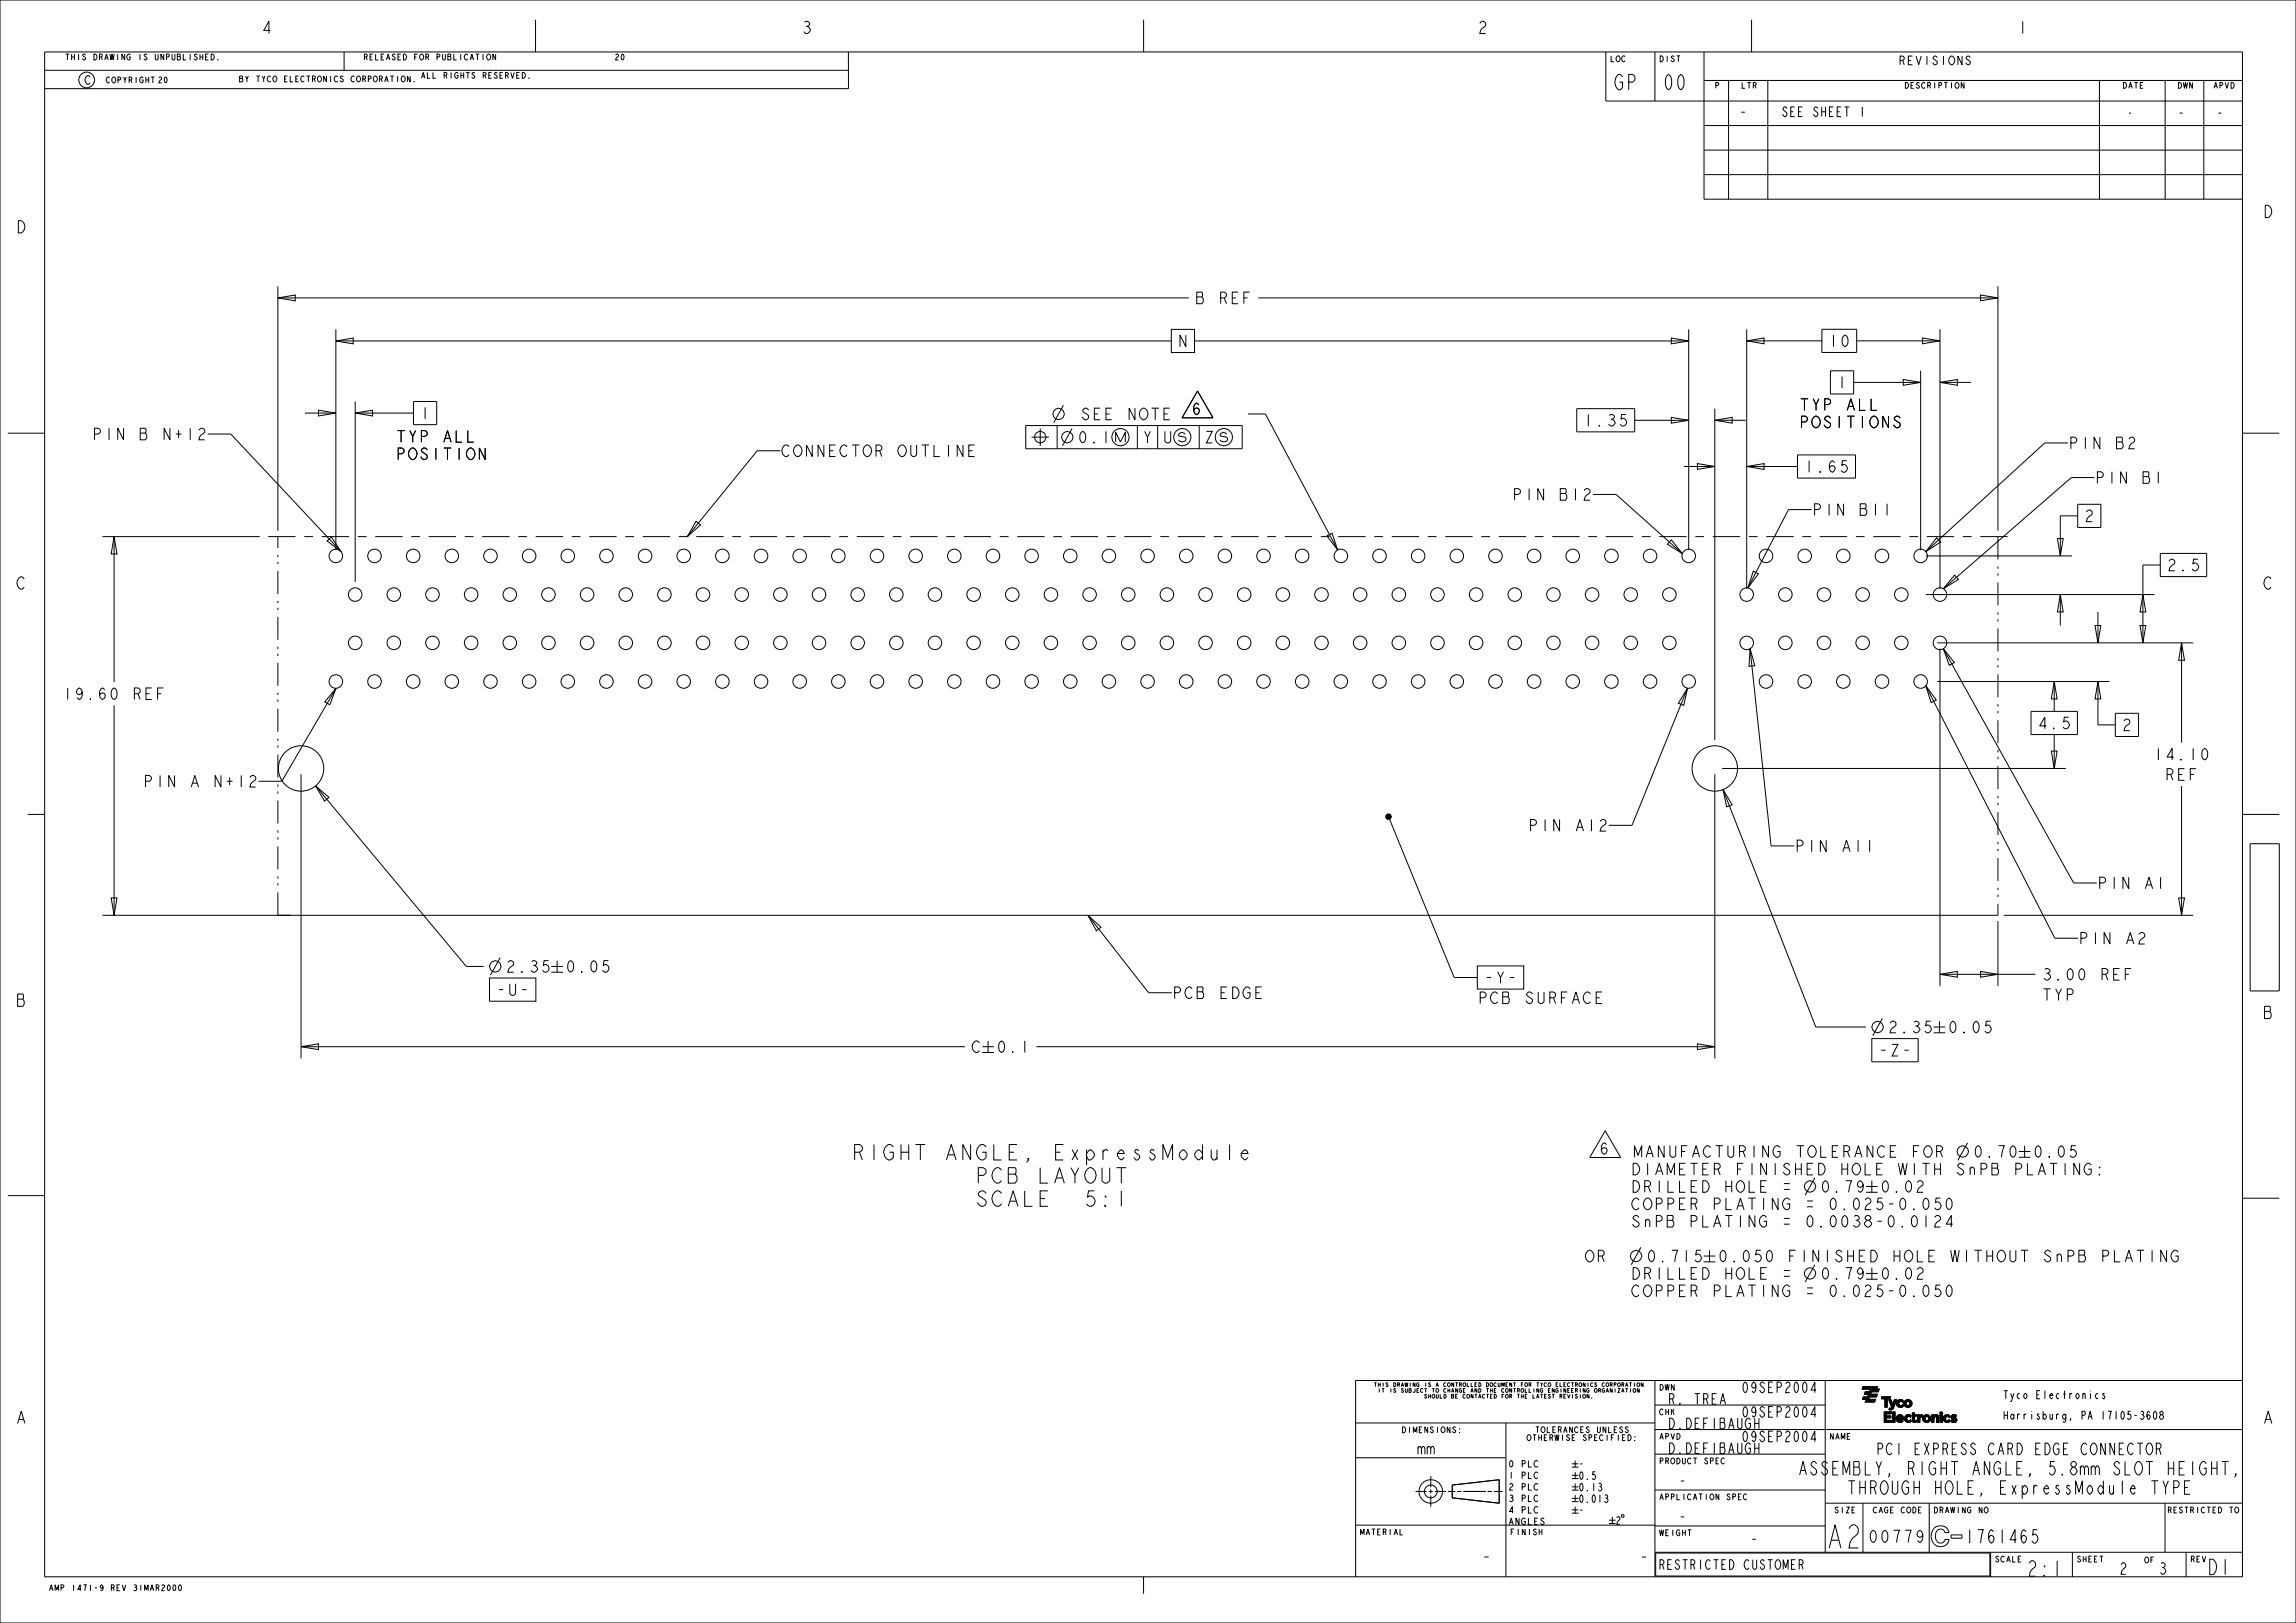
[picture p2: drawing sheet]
<svg xmlns="http://www.w3.org/2000/svg" width="594mm" height="420mm" viewBox="0 0 594 420" stroke-linecap="round" stroke-linejoin="round" font-family="sans-serif">
<defs><g id="words">
<text font-size="7.8" x="472.3" y="400.6">A2</text>
<g font-size="5.2">
<text x="417.4" y="23.3">GP</text>
<text x="430.1" y="23.3">00</text>
<text x="231.5" y="300.2">RIGHT ANGLE, ExpressModule</text>
<text x="256.5" y="306.2">PCB LAYOUT</text>
<text x="255.2" y="312.2">SCALE</text>
<text x="281.4" y="312.2">5:1</text>
<text x="524.2" y="407.9">2:1</text>
<text x="570.9" y="407.5">D1</text>
</g>
<g font-size="4.6">
<text x="465.1" y="381.7">ASSEMBLY, RIGHT ANGLE, 5.8mm SLOT HEIGHT,</text>
<text x="477.7" y="386.7">THROUGH HOLE, ExpressModule TYPE</text>
<text x="508.2" y="399.3">1761465</text>
</g>
<g font-size="4.1">
<text x="67.5" y="8.7">4</text>
<text x="207.2" y="8.7">3</text>
<text x="382.1" y="8.7">2</text>
<text x="521.8" y="8.7">1</text>
<text x="585.3" y="56.3">D</text>
<text x="4" y="60.3">D</text>
<text x="4" y="152.5">C</text>
<text x="585.3" y="152.5">C</text>
<text x="4" y="260.4">B</text>
<text x="585.3" y="263.6">B</text>
<text x="4" y="368.4">A</text>
<text x="585.3" y="368.4">A</text>
<text x="483.1" y="399.2">00779</text>
</g>
<g font-size="3.9">
<text x="449.8" y="30.5">-</text>
<text x="309" y="78.6">B</text>
<text x="314.4" y="78.6">REF</text>
<text x="304.5" y="89.7">N</text>
<text x="472.8" y="89.7">10</text>
<text x="475.1" y="100.5">1</text>
<text x="308.1" y="107.3">6</text>
<text x="465.3" y="106.2">TYP ALL</text>
<text x="23.7" y="113.8">PIN B N+12</text>
<text x="108.5" y="108.4">1</text>
<text x="278.7" y="108.6">SEE NOTE</text>
<text x="409.4" y="110.3">1.35</text>
<text x="465.3" y="110.7">POSITIONS</text>
<text x="102.3" y="114.4">TYP ALL</text>
<text x="102.3" y="118.9">POSITION</text>
<text x="201.9" y="118.2">CONNECTOR OUTLINE</text>
<text x="535" y="116.1">PIN B2</text>
<text x="466.5" y="122.2">1.65</text>
<text x="541.9" y="125.1">PIN B1</text>
<text x="391.1" y="129.4">PIN B12</text>
<text x="468.7" y="133.4">PIN B11</text>
<text x="539" y="135">2</text>
<text x="560.4" y="147.7">2.5</text>
<text x="16" y="181">19.60</text>
<text x="33.4" y="181">REF</text>
<text x="527" y="188.6">4.5</text>
<text x="548.8" y="189.1">2</text>
<text x="556.9" y="196.7">14.10</text>
<text x="36.9" y="203.7">PIN A N+12</text>
<text x="559.9" y="201.9">REF</text>
<text x="395.2" y="215.1">PIN A12</text>
<text x="464.2" y="220.4">PIN A11</text>
<text x="542.5" y="230">PIN A1</text>
<text x="537.6" y="244.3">PIN A2</text>
<text x="130.6" y="251.6">2.35</text>
<text x="146.1" y="251.6">0.05</text>
<text x="128.1" y="257.6">-U-</text>
<text x="383.7" y="254.5">-Y-</text>
<text x="528.1" y="253.6">3.00</text>
<text x="543.1" y="253.6">REF</text>
<text x="303.2" y="258.4">PCB EDGE</text>
<text x="382.2" y="259.7">PCB SURFACE</text>
<text x="528.1" y="258.9">TYP</text>
<text x="488.2" y="267.3">2.35</text>
<text x="503.7" y="267.3">0.05</text>
<text x="485.7" y="273.3">-Z-</text>
<text x="413.5" y="298.7">6</text>
<text x="422.3" y="299.5">MANUFACTURING TOLERANCE FOR</text>
<text x="419.1" y="304">DIAMETER FINISHED HOLE WITH SnPB PLATING:</text>
<text x="419.1" y="308.5">DRILLED HOLE =</text>
<text x="419.1" y="313">COPPER PLATING = 0.025-0.050</text>
<text x="419.1" y="317.5">SnPB PLATING = 0.0038-0.0124</text>
<text x="409.8" y="326.5">OR</text>
<text x="419.1" y="331">DRILLED HOLE =</text>
<text x="419.1" y="335.5">COPPER PLATING = 0.025-0.050</text>
<text x="366.5" y="376.3">mm</text>
<text x="485.3" y="376.4">PCI EXPRESS CARD EDGE CONNECTOR</text>
<text x="434.1" y="384.8">-</text>
<text x="434.1" y="394">-</text>
<text x="452.6" y="399.8">-</text>
<text x="383.1" y="404.4">-</text>
<text x="423.8" y="404.4">-</text>
<text x="548.1" y="407.4">2</text>
<text x="558.4" y="407.4">3</text>
</g>
<g font-size="3.6">
<text x="431.4" y="363.4">R. TREA</text>
<text x="450.4" y="360.4">09SEP2004</text>
<text x="431.4" y="369.7">D.DEFIBAUGH</text>
<text x="450.4" y="366.7">09SEP2004</text>
<text x="431.4" y="376.1">D.DEFIBAUGH</text>
<text x="450.4" y="373.1">09SEP2004</text>
</g>
<g font-size="3.3">
<text x="460.8" y="30.2">SEE SHEET 1</text>
<text x="563.3" y="30.5">-</text>
<text x="573.3" y="30.5">-</text>
<text x="429" y="406.1">RESTRICTED CUSTOMER</text>
</g>
<g font-size="2.9">
<text x="491" y="16.8">REVISIONS</text>
<text x="21.7" y="21.8">C</text>
</g>
<g font-size="2.7">
<text x="518.1" y="362">Tyco Electronics</text>
<text x="518.1" y="367.3">Harrisburg, PA 17105-3608</text>
</g>
<g font-size="2.6">
<text x="550.3" y="30.3">-</text>
<text x="408.3" y="379.8">-</text>
<text x="408.3" y="382.9">0.5</text>
<text x="408.3" y="385.8">0.13</text>
<text x="408.3" y="388.8">0.013</text>
<text x="408.3" y="391.8">-</text>
</g>
<g font-size="2.2">
<text x="390.2" y="379.7">0 PLC</text>
<text x="390.2" y="382.6">1 PLC</text>
<text x="390.2" y="385.6">2 PLC</text>
<text x="390.2" y="388.6">3 PLC</text>
<text x="390.2" y="391.6">4 PLC</text>
<text x="390.2" y="394.6">ANGLES</text>
</g>
<g font-size="2">
<text x="16.7" y="15.5">THIS DRAWING IS UNPUBLISHED.</text>
<text x="93.9" y="15.5">RELEASED FOR PUBLICATION</text>
<text x="158.9" y="15.5">20</text>
<text x="416.5" y="16">LOC</text>
<text x="429.2" y="16">DIST</text>
<text x="27.3" y="21.4">COPYRIGHT</text>
<text x="40.8" y="21.4">20</text>
<text x="61.7" y="21.2">BY TYCO ELECTRONICS CORPORATION.</text>
<text x="108.8" y="20.3">ALL RIGHTS RESERVED.</text>
<text x="443.5" y="22.9">P</text>
<text x="450.4" y="22.9">LTR</text>
<text x="492.6" y="22.9">DESCRIPTION</text>
<text x="549" y="22.9">DATE</text>
<text x="563.2" y="22.9">DWN</text>
<text x="572.5" y="22.9">APVD</text>
<text x="429.2" y="359.8">DWN</text>
<text x="362.5" y="370.8">DIMENSIONS:</text>
<text x="397" y="370.7">TOLERANCES UNLESS</text>
<text x="429.2" y="366.1">CHK</text>
<text x="394.8" y="372.8">OTHERWISE SPECIFIED:</text>
<text x="429.2" y="372.5">APVD</text>
<text x="473.2" y="372.5">NAME</text>
<text x="429.2" y="378.8">PRODUCT SPEC</text>
<text x="429.2" y="388.1">APPLICATION SPEC</text>
<text x="474.4" y="391.5">SIZE</text>
<text x="484.4" y="391.5">CAGE CODE</text>
<text x="500.1" y="391.5">DRAWING NO</text>
<text x="560.6" y="391.5">RESTRICTED TO</text>
<text x="351.7" y="397.2">MATERIAL</text>
<text x="390.6" y="397.2">FINISH</text>
<text x="429.2" y="397.4">WEIGHT</text>
<text x="516" y="404.2">SCALE</text>
<text x="537.2" y="404.2">SHEET</text>
<text x="554.7" y="404.4">OF</text>
<text x="566.6" y="404.2">REV</text>
<text x="12.5" y="411.6">AMP 1471-9 REV 31MAR2000</text>
</g>
<g font-size="1.3">
<text x="363" y="358.8">THIS DRAWING IS A CONTROLLED DOCUMENT FOR TYCO ELECTRONICS CORPORATION</text>
<text x="363.8" y="360.3">IT IS SUBJECT TO CHANGE AND THE CONTROLLING ENGINEERING ORGANIZATION</text>
<text x="373.2" y="361.8">SHOULD BE CONTACTED FOR THE LATEST REVISION.</text>
</g>
</g></defs>
<g fill="none" stroke="#000" stroke-width=".26">
<path d="M0 0h594v420h-594zM11.6 18.2h207.9M11.6 13.4h568.6v394.6h-568.6zM38.5 19.9v1.5M39.1 19.9h.9M39.5 19.9v1.5M49.2 14v1.5M51 14.3l-.3-.3-.4 .3 .7 .7-.1 .4-.3 .1-.4-.4M51.7 14v1.5M51.7 14.8h.8M52.5 14v1.5M53.2 14.8h.4"/>
<path d="M53.9 14h-.7v1.5h.7M54.6 14a.76 .76 0 0 1 .8 .8 .76 .76 0 0 1-.8 .7zM56.3 15.4l.1 .1zM89 13.4v4.8M101 19.7h.9M101.4 19.7v1.5M102.9 19.7v1.5M104 19.8l.2-.1a.77 .77 0 0 1 .7 .7 .77 .77 0 0 1-.7 .8l-.4-.8zM106.1 19.7v1.5l-.7-1.5v1.5M121.6 15.5l.5-1.5 .4 1.5M121.8 15h.6M123.1 14h.9"/>
<path d="M123.5 14v1.5M125 14v1.5M126.1 14.1l.2-.1a.77 .77 0 0 1 .7 .8 .77 .77 0 0 1-.7 .7l-.4-.7zM128.2 14v1.5l-.7-1.5v1.5M132.1 18.7l.5 1.6 .4-1.6M133.7 19.5h.4M134.4 18.7h-.7v1.6h.7M135.1 18.7a.76 .76 0 0 1 .8 .8 .76 .76 0 0 1-.8 .8zM138.6 5.1v8.3M219.5 13.4v9.5h-207.9M295.9 5.1v8.3M415.4 13.4v12.7h164.8"/>
<path d="M420.4 14.7l-.2-.2a.77 .77 0 0 0-.7 .7 .77 .77 0 0 0 .7 .8l.2-.3M428.1 13.4v12.7M433.8 14.5h.9M440.8 13.4v38.1h139.4M453.2 5.1v8.3M507.6 14.5v2.3l-1.1-2.3v2.3M509.7 14.9l-.4-.4a.56 .56 0 0 0-.6 .6l.4 .3a.66 .66 0 0 1 .6 .7 .66 .66 0 0 1-.6 .7l-.6-.6M37.7 20.7h.8M98.2 20.4l.6-.1v-.5l-.6-.1v1.5M98.6 20.4l.3 .8M99.5 21.2l.5-1.5 .4 1.5M99.7 20.7h.6"/>
<path d="M107.1 21.1l.1 .1zM136.8 20.1l.1 .2zM440.8 32.5h139.4M440.8 20.8h139.4M440.8 38.8h139.4M447.2 20.8v30.7M457.4 20.8v30.7M481.8 27.7v2.5M506 21.5l.2-.2a.77 .77 0 0 1 .6 .8 .77 .77 0 0 1-.6 .8l-.4-.8zM508.1 21.3v1.6l-.7-1.6v1.6M543.1 20.8l.1 30.7M553.7 22.1h.5"/>
<path d="M554.4 21.3h-.7v1.6h.7M560.1 20.8l.1 30.7M570.1 20.8l.1 30.7M577.2 21.3a.76 .76 0 0 1 .8 .8 .76 .76 0 0 1-.8 .8zM440.8 45.2h139.4M2 112.1h9.6M580.2 112.1h9.5M69.4 138.9h7.1M78.7 138.9h2.3M83.2 138.9h7.1M92.6 138.9h2.2M97.1 138.9h7"/>
<path d="M106.4 138.9h2.3M110.9 138.9h7.1M120.2 138.9h2.3M124.8 138.9h7M134.1 138.9h2.2M138.6 138.9h7.1M147.9 138.9h2.3M152.4 138.9h7.1M161.8 138.9h2.2M166.3 138.9h7M175.6 138.9h2.3M180.1 138.9h7.1"/>
<path d="M189.4 138.9h2.3M194 138.9h7M203.3 138.9h2.2M207.8 138.9h7.1M217.1 138.9h2.3M221.6 138.9h7.1M231 138.9h2.2M235.5 138.9h7.1M244.8 138.9h2.3M249.3 138.9h7.1M258.7 138.9h2.2M263.2 138.9h7"/>
<path d="M272.5 138.9h2.3M277 138.9h7.1M286.3 138.9h2.3M290.9 138.9h7M300.2 138.9h2.2M304.7 138.9h7.1M314 138.9h2.3M318.5 138.9h7.1M327.9 138.9h2.2M332.4 138.9h7M341.7 138.9h2.3M346.2 138.9h7.1"/>
<path d="M355.5 138.9h2.3M360.1 138.9h7M369.4 138.9h2.2M373.9 138.9h7.1M383.2 138.9h2.3M387.7 138.9h7.1M397.1 138.9h2.2M401.6 138.9h7.1M410.9 138.9h2.3M415.4 138.9h7.1M424.8 138.9h2.2M429.3 138.9h7"/>
<path d="M438.6 138.9h2.3M443.1 138.9h7.1M452.4 138.9h2.3M457 138.9h7M466.3 138.9h2.2M470.8 138.9h7.1M480.1 138.9h2.3M484.6 138.9h7.1M494 138.9h2.2M498.5 138.9h7M507.8 138.9h2.3M512.3 138.9h7.1"/>
<path d="M7.2 210.8h4.4M580.2 210.8h9.5M582.1 218.3h7.6v38.1h-7.6zM415.3 292.6l4 6.9h-8zM2 309.4h9.6M580.2 310.1h9.5M355.5 357.8h.7M355.8 357.8v1M356.6 357.8v1M356.6 358.3h.5M356.8 359.3v1M357.1 357.8v1"/>
<path d="M357.5 359.3h.7M357.8 357.8v1M357.8 359.3v1M359.1 358l-.3-.2-.2 .3a.43 .43 0 0 1 .4 .2 .43 .43 0 0 1-.1 .5l-.4-.2M359.8 359.3v1M360.6 357.8a.5 .5 0 0 1 .6 .5 .5 .5 0 0 1-.6 .5zM361.1 359.5l-.3-.2-.2 .3a.43 .43 0 0 1 .4 .2 .43 .43 0 0 1-.1 .5l-.4-.2M361.6 358.3l.4-.1v-.3l-.4-.1v1M361.9 358.3l.2 .5M362.5 358.8l.3-1 .4 1M362.7 358.5h.3M363.1 359.5l-.3-.2-.2 .3a.43 .43 0 0 1 .4 .2 .43 .43 0 0 1-.1 .5l-.4-.2"/>
<path d="M417.6 358.3l.4-.1v-.3l-.4-.1v1M417.8 359.3v1M418.6 359.3h.5l-.5 1h.5M419.6 358.3l.4-.1v-.3l-.4-.1v1M419.7 360h.3M419.9 358.3l.2 .5M420.5 358.8l.3-1 .4 1M420.5 359.3h.7M420.7 358.5h.3M420.8 359.3v1M421.5 357.8h.7M421.8 357.8v1"/>
<path d="M421.8 359.3v1M422.8 357.8v1M424.1 359.3v1l-.5-1v1M425.1 357.8v1l-.5-1v1M428.1 357.2v50.8M466.6 357.9l.3-.3a1.86 1.86 0 0 1 0 2.8 1.94 1.94 0 0 1-.3-2.5zM469.8 359.7h-1.2l.9-2.1v2.8M472.2 357.2v44.5M482 358.8h3.7l-.2 .7h.7l-.1 .2-4.4-.2zM540.8 359.9v.2M580.2 357.2h-229.5v50.8M350.7 377.2h38.8"/>
<path d="M350.8 368.2h77.3M369.1 361l-.3-.2-.2 .3a.43 .43 0 0 1 .4 .2 .43 .43 0 0 1-.1 .5l-.4-.2M369.6 360.8v1M369.6 361.3h.5M370.1 360.8v1M371.6 360.8v.9l.2 .1 .3-.1v-.9M372.6 360.8v1h.5M376.6 369.5l-.3-.3-.4 .3 .7 .8-.1 .3-.4 .2-.3-.4M377.6 369.7l.1 .2zM377.6 370.6l.1 .2zM389.6 368.2v39.8M397.8 378.2l-.3-.2a.87 .87 0 0 0-.7 .8 .87 .87 0 0 0 .7 .9l.3-.3"/>
<path d="M406.7 378.8h1.7M406.7 379.7h1.7M407.5 378v1.7M408.1 361l-.3-.2-.2 .3a.43 .43 0 0 1 .4 .2 .43 .43 0 0 1-.1 .5l-.4-.2M408.8 360.8v1M411.1 360.8v1l-.5-1v1M411.8 361.8h.1M416.2 369.2v1.5h.7M417.6 370h.5M418.3 369.2h-.7v1.5h.7M418.7 371.3v1.5M419.5 360.3l.3-1 .4 1"/>
<path d="M419.8 372h.4M419.8 369.5l-.3-.3-.4 .3 .7 .7-.1 .4-.4 .1-.3-.3M420.5 371.3h-.7v1.5h.7M421.2 371.3a.76 .76 0 0 1 .8 .7 .76 .76 0 0 1-.8 .8zM421.2 369.5l-.2-.3-.5 .3 .7 .7-.1 .4-.3 .1-.4-.3M422.9 371.8l.1 .1zM422.9 372.7l.1 .1zM428.1 369.9h152.1M428.1 376.3h44.1M428.1 363.6h44.1M433.8 371a.76 .76 0 0 1 .9 .7 .76 .76 0 0 1-.9 .8zM444 378.1h.4"/>
<path d="M444.7 377.3h-.7v1.5h.7M445 363.4l.7-2.8 .7 2.8M445.3 362.5h.8M446.1 377.6l-.3-.3a.77 .77 0 0 0-.6 .8 .77 .77 0 0 0 .6 .7l.3-.2M452.9 373.9l-.5-.5a1.46 1.46 0 0 0-.9 1.4 1.46 1.46 0 0 0 .9 1.3l.5-.4v-.9h-.6M452.9 367.4l-.5-.4a1.46 1.46 0 0 0-.9 1.4 1.46 1.46 0 0 0 .9 1.3l.5-.4v-.9h-.6M454 373.4v2.7M454 374.8h1.1M454 367v2.7M454 368.4h1.1M455.1 373.4v2.7M455.1 367v2.7"/>
<path d="M466.6 364.2l.3-.2a1.86 1.86 0 0 1 0 2.7 1.94 1.94 0 0 1-.3-2.5zM466.6 370.6l.3-.3a1.86 1.86 0 0 1 0 2.8 1.94 1.94 0 0 1-.3-2.5zM469.8 366.1h-1.2l.9-2.1v2.7M469.8 372.4h-1.2l.9-2.1v2.8M477.9 371.7h.5M478.6 371h-.7v1.5h.7M482.1 361.5h.9l.1-.2h2.5l-.1 .2h-1.8l-.3 .6h1.8v.3h-2.5l.1-.3h-1zM482.5 362.7h2.6M482.6 360.2h.9l.1-.3h2.4v.3h-1.9l-.2 .6h1.8l-.1 .2h-2.4l.1-.2h-1zM482.6 362.6h2.5l-.1 .2h-2.5zM486.8 361.5h2.3l-.2 .5h-.7v2.2h-.5v-2.2h-.9zM487.5 365.4h1.9l-.2 .5h-1.2v.5h1.2v.5h-1.2v.7h1.4v.5h-1.9z"/>
<path d="M488.7 362.2h.5l.5 1.3-.3 .7zM488.7 362.2h.5l.5 1.3 .4-1.3h.6l-.9 2.3-.6 .4-.5-.2 .2-.3h.3l.2-.2zM488.7 364.7l1.1-.2-.5 .4zM489.7 365.4h.6v2.7h-.6zM490.1 362.2h.6l-.9 2.2-1.1 .3 .2-.3 .5-.1zM490.6 366.9l.5-.1zM490.6 367.3l1.9-.1zM490.6 366.8h.6zM490.6 367.4h.6zM490.6 366.7h.6zM490.6 367.5h.6zM490.7 366.7l.7-.1z"/>
<path d="M490.7 363.1l.5-.1-.5 .3zM490.7 367.6h.6zM490.7 363.3l.5-.1-.5 .2zM490.7 363l.6-.1-.1 .1-.5 .1zM490.7 363.4l.5-.1 .1 .2-.6 .1zM490.7 366.6l1.6-.1 .2 .7-1.9 .1v-.4h1.3l-.2-.3zM490.7 367.6h.7zM490.7 362.8l.8-.1-.8 .3zM490.7 363.6h.7zM490.8 367.7l1.3-.2 .3 .2a1.05 1.05 0 0 1-1.6 0zM490.8 363.7h.7zM490.8 366.4l.8-.3 .7 .4-1.6 .1z"/>
<path d="M490.9 366.4a.96 .96 0 0 1 1.1-.2 .96 .96 0 0 1 .5 1.1h-1.4l.3 .3 .7-.1 .3 .2a1.02 1.02 0 0 1-1.5 .2 1.02 1.02 0 0 1 0-1.5zM490.9 362.6l.8 .1-1 .1zM490.9 362.6l.8 .1zM490.9 363.8l.9-.1 .5-.2 .1 .4-.8 .3zM491 362.5l.6-.3 .8 .3-.2 .4-.3-.2-1-.1zM491 362.5a1.02 1.02 0 0 1 1.4 0l-.2 .4a.55 .55 0 0 0-.8-.1 .55 .55 0 0 0 0 .9 .55 .55 0 0 0 .9-.2l.1 .4a1.02 1.02 0 0 1-1.4 0 1.02 1.02 0 0 1 0-1.4zM491.2 366.7l.5-.1 .2 .3h-.8zM492.6 363.2l.5-.1v.3l-.5 .1zM492.6 363l.6-.1-.1 .2-.5 .1zM492.6 362.9l.6-.1zM492.6 363.5l.5-.1 .1 .2zM492.6 362.8l.8-.1-.8 .2z"/>
<path d="M492.7 363.7h.7zM492.7 362.7l1.7-.1 .3 .5-.2 .6h-.8l.4-.3-.2-.7-1.3 .1zM492.7 367l.6-.1-.6 .3zM492.7 367.2l.6-.1-.5 .2zM492.7 363.8l1.8-.1a1.06 1.06 0 0 1-1.8 .1zM492.7 366.9l.7-.1-.1 .1-.6 .1zM492.8 367.3l.5-.1v.2l-.5 .1zM492.8 366.8l.8-.2-.9 .3zM492.8 367.5h.6zM492.9 367.6h.7zM492.9 362.5l.8-.3 .7 .4-1.7 .1zM492.9 366.5l.8 .1-.9 .2z"/>
<path d="M492.9 366.5l.9 .1zM492.9 367.7l1-.1 .4-.2 .2 .4-.8 .3zM493 366.4l.6-.3 .8 .3-.1 .4-.4-.2-1-.1zM493 366.4a1.02 1.02 0 0 1 1.4 0l-.1 .4a.55 .55 0 0 0-.9-.1 .55 .55 0 0 0 .1 .8 .55 .55 0 0 0 .8-.1l.2 .4a1.02 1.02 0 0 1-1.5 0 1.02 1.02 0 0 1 0-1.4zM494.8 367.6h.6zM494.8 365.6h.5v.5h.5l-.1 .5h-.4l-.5 .9zM494.8 365.6h.5v.5h.5l-.1 .5h-.4v.9h.5v.5a.61 .61 0 0 1-.7 .1 .61 .61 0 0 1-.3-.6zM494.8 367.7l1-.2v.5l-.7 .1zM495.3 366.6v.9l-.5 .1zM495.5 367.6h.1M496.1 366.1h.6v.4l.2-.3 .4-.1v.6l-.4 .1-.2 .3v1h-.6zM496.1 366.1h.6v.4l.2-.3 .4-.1v.6l-.6 .3v1.1h-.6z"/>
<path d="M497.3 366.7h.1M497.4 367.1l.6-.1zM497.4 367l.6-.1zM497.4 367.2h.6zM497.4 366.9l.6-.1zM497.5 367.3h.5zM497.5 366.8l.6-.1zM497.5 367.4h.6zM497.5 366.7h.7zM497.5 367.5h.6zM497.5 366.7l.9-.1zM497.5 367.6h.7z"/>
<path d="M497.6 367.6h1.8a1.09 1.09 0 0 1-1.8 0zM497.7 366.4a1.04 1.04 0 0 1 1.3-.2 1.04 1.04 0 0 1 .5 1.1h-.6v-.5l-.3-.2-1.1 .1zM498.5 367.6l.4-.3h.6l-.1 .3zM499.8 366.1h.5v.3l.7-.3 .5 .3-1 .3-.7 1.4zM499.8 366.1h.5v.3a.66 .66 0 0 1 .8-.3 .66 .66 0 0 1 .5 .7v1.3h-.6v-1.3l-.3-.2-.3 .2-.1 1.3h-.5zM500.4 366.8l-.1 1.3h-.5zM500.6 366.6l.9-.2 .1 1.7h-.6v-1.3zM501.9 365.4h.6v.5h-.6zM501.9 366.1h.6v2h-.6zM502.7 367l.6-.1-.6 .3zM502.7 367.2l.6-.1-.5 .2zM502.8 366.9l.6-.1-.1 .1-.6 .1z"/>
<path d="M502.8 367.3l.5-.1v.2l-.5 .1zM502.8 366.8l.8-.2-.8 .3zM502.8 367.5h.6zM502.9 367.6h.7zM502.9 366.5l.8 .1-.9 .2zM502.9 366.5l.9 .1zM502.9 367.7l1-.1 .4-.2 .2 .4-.8 .3zM503 366.4l.7-.3 .8 .3-.2 .4-.4-.2-1-.1zM503 366.4a1.02 1.02 0 0 1 1.5 0l-.2 .4a.55 .55 0 0 0-.9-.1 .55 .55 0 0 0 .1 .8 .55 .55 0 0 0 .8-.1l.2 .4a1.02 1.02 0 0 1-1.5 0 1.02 1.02 0 0 1 0-1.4zM504.7 367.8l1.5-.1-.1 .2zM504.8 366.7h.5zM504.8 366.8h.5z"/>
<path d="M504.8 366.6h.5zM504.8 366.8l1.1 .2h-1zM504.8 366.5h.6zM504.8 366.5h.7zM504.8 367.9h1.3l-.4 .2zM504.9 367h1l.3 .5-.4 .1zM504.9 367.4l.5 .3h.8l-1.5 .1zM504.9 366.3l.6-.2 .7 .2-.2 .4-.5-.2-.1 .3a.68 .68 0 0 1 .7 .4 .68 .68 0 0 1-.3 .9l-1.1-.3 .2-.4a.43 .43 0 0 0 .4 .3 .43 .43 0 0 0 .4-.3h-.1a.67 .67 0 0 1-.7-.4 .67 .67 0 0 1 0-.7zM505 366.3h1.1zM505 366.3h1.2l-.2 .4-1.2-.2zM505 366.3l1-.1zM505.2 366.2l.5-.1z"/>
<path d="M505.3 368.1h.4zM505.5 367.7l.7-.2v.2zM540.8 360.6v1.4M542.7 360.8l-.2-.2a.78 .78 0 0 0-.4 .7 .78 .78 0 0 0 .4 .7l.2-.2M544.4 360.8l-.1-.2-.3 .2 .5 .7-.2 .5h-.2l-.2-.4M544.7 373.4v3l-1.2-3v3M547.1 373.4v3l-1.2-3v3M548.3 374.9h.7M549.5 373.4h-1.2v3h1.2M551.9 373.9l-.5-.5a1.6 1.6 0 0 0-1 1.5 1.6 1.6 0 0 0 1 1.5l.5-.5M552.2 366.3h.6M552.9 373.4h1.5"/>
<path d="M553.7 373.4v3M553.9 365.4l.4-.2 .3 .4-.3 .5a.57 .57 0 0 1 .4 .8 .57 .57 0 0 1-.8 .2l-.1-.1M554.1 366.1h.2M555.2 378.2h1.7M555.6 373.7l.3-.3a1.6 1.6 0 0 1 1.1 1.5 1.6 1.6 0 0 1-1.1 1.5l-.3-.2a1.96 1.96 0 0 1 0-2.5zM556.1 378.2v3.5M556.2 365.6l-.3-.4a1.42 1.42 0 0 0 0 2.1 .69 .69 0 0 0 0-1.2l-.4 .2-.1 .3M557.3 365.4l.2-.2a1.42 1.42 0 0 1 0 2.1 1.48 1.48 0 0 1-.2-1.9zM557.9 374.9h.7l.5-.5v-.5l-.5-.5h-.7v3M558.6 374.9l.5 1.5M558.9 366.3a.52 .52 0 0 1 .8 .2 .52 .52 0 0 1-.4 .7 .52 .52 0 0 1-.6-.6zM559.1 366.1l-.3-.4 .3-.5 .5 .4-.3 .5"/>
<path d="M561 378.2v3.5M561 379.9h1.4M562.4 378.2v3.5M563.8 379.9h.8M565.2 378.2h-1.4v3.5h1.4M567.3 378.2v3.5M570.8 378.8l-.6-.6a1.15 1.15 0 0 0-1 .9 2.17 2.17 0 0 0 .7 2.6h.3l.6-.6v-1.2h-.7M572.2 379.9h1.4M572.2 378.2v3.5M573.6 378.2v3.5M574.8 378.2h1.7M575.7 378.2v3.5"/>
<path d="M350.7 394.7h77.5M360.7 397.2l.4-1.5 .5 1.5M360.8 396.7h.6M362.2 395.7v1.5h.7M366.2 386h2.9M369.6 386h1.1M370.2 382v2.9M370.2 385.4v1.1M370.2 387v2.9M371.2 386h2.9M374.6 386h1.9M375.7 384.3l12.2-1.4v6.1l-12.2-1.4z"/>
<path d="M377 386h1.1M378.6 386h5.8M384.9 386h1M386.5 386h2.2M397.8 381.2l-.3-.3a.87 .87 0 0 0-.7 .9 .87 .87 0 0 0 .7 .8l.3-.2M397.8 384.2l-.3-.3a.87 .87 0 0 0-.7 .9 .87 .87 0 0 0 .7 .8l.3-.3M397.8 387.2l-.3-.3a.87 .87 0 0 0-.7 .8 .87 .87 0 0 0 .7 .9l.3-.3M397.8 390.2l-.3-.3a.87 .87 0 0 0-.7 .8 .87 .87 0 0 0 .7 .9l.3-.3M398.2 395.7v1.5M398.2 396.4h.7M398.9 395.7v1.5M399.5 393.1l-.3-.2-.5 .2 .8 .9-.1 .4-.4 .2-.4-.5"/>
<path d="M406.7 390.7h1.7M406.7 387.7h1.7M406.7 384.8h1.7M406.7 381.8h1.7M406.7 391.6h1.7M406.7 388.6h1.7M406.7 385.6h1.7M406.7 382.6h1.7M407.5 380.9v1.7M407.5 383.9v1.7M407.5 386.9v1.7M407.5 389.9v1.7"/>
<path d="M412.7 380.9h-.6l-.1 .8 .2-.2a.67 .67 0 0 1 .6 .7 .67 .67 0 0 1-.6 .7l-.3-.4M413.6 384l.2-.2 .4 .2 .1 .3-.3 .4a.54 .54 0 0 1 .4 .7 .54 .54 0 0 1-.8 .3l-.1-.2M413.8 384.7h.2M415.2 387l.2-.2 .4 .2 .1 .3-.3 .4a.54 .54 0 0 1 .4 .7 .54 .54 0 0 1-.8 .3l-.1-.2M415.4 387.7h.2M416.3 393.4h1.7M416.3 394.2h1.7M417.1 392.5v1.7M418.3 392.8l.3-.3 .5 .3v.3l-.5 .5-.3 .9h.8M419.6 392l.5 .1-.1 .5-.5-.1zM428.1 385.6h44.1M428.1 394.9h44.1"/>
<path d="M436.6 395.9h.9M437.1 395.9v1.5M448.3 387.4l.6-.2v-.5l-.6-.1v1.5M449.7 387.4h.5M450.5 386.6h-.8v1.5h.8M451.9 386.8l-.3-.2a.77 .77 0 0 0-.6 .8 .77 .77 0 0 0 .6 .7l.3-.2M472.2 389h108M479.1 390.8h.5M479.9 390h-.8v1.5h.8M482 389v12.7M494.9 390a.76 .76 0 0 1 .8 .8 .76 .76 0 0 1-.8 .7zM496.3 390.8h.5"/>
<path d="M497.1 390h-.8v1.5h.8M497.4 397.1l-.1 .5-.6 .3-.6-.3a1.15 1.15 0 0 1 .6-1.6l.4 .3a2.01 2.01 0 0 1-.4 2.9l-.6-.6M499.1 389v12.7M500.4 395.5l.8-.5 1.1-.1 .9 .2 .7 .6 .3 .9h-1l-.5-.7-.8-.2-.8 .4-.3 .9 .1 1.4 .7 .8h1l.6-.8h1l-.2 .8-.6 .7-.9 .3h-.8l-.9-.3-.7-.6-.4-1-.1-1 .3-1zM507.6 397.2h-2.8v.9h2.8M512.8 390v1.5l-.8-1.5v1.5M513.6 390.1l.1-.1a.77 .77 0 0 1 .7 .8 .77 .77 0 0 1-.6 .7l-.5-.7zM527.1 395.8h-1.1l-.1 1.5 .3-.3a1.17 1.17 0 0 1 1.1 1.2 1.17 1.17 0 0 1-1.1 1.1l-.5-.5M549.1 383.2v3.5M551.2 385.2h1.2l-.2-.5-.3-.3a1.29 1.29 0 0 0-.8 1.1 1.29 1.29 0 0 0 .8 1.2l.5-.6M556.6 383.2h1.7M557.5 383.2v3.5"/>
<path d="M559.6 383.2l.7 1.7v1.8M561 383.2l-.7 1.7M562.4 384.9h.8l.6-.5v-.6l-.6-.6h-.8v3.5M565.2 384.9h.8M566.6 383.2h-1.4v3.5h1.4M576.8 390h.9M577.2 390v1.5M578.4 390.1l.2-.1a.77 .77 0 0 1 .6 .8 .77 .77 0 0 1-.6 .7l-.5-.7zM578.5 381.7l-.2-.3h.2v.3l-.4 .6M40.4 410.9l.6-.1v-.6l-.6-.1v1.5M40.9 410.9l.2 .7M41.9 410.4l.2-.3 .5 .3-.7 1.2h.7"/>
<path d="M43.5 410.2h.3l.2 .4-.1 .8-.2 .2-.4-.5zM44.9 410.2h.4l.2 .4-.1 .8-.3 .2-.4-.5zM46.4 410.2h.3l.2 .4-.1 .8-.2 .2-.4-.5zM295.9 408v4.4M428.1 401.7h152.1M428.3 401.9h86.5v5.9h-86.5zM459.6 403.8l.2-.2a1.33 1.33 0 0 1 .9 1.3 1.33 1.33 0 0 1-.9 1.2l-.2-.2a1.63 1.63 0 0 1 0-2.1zM461.3 406.1v-2.5l.7 2.1 .6-2.1v2.5M463.5 404.9h.6M464.5 403.6h-1v2.5h1M465.5 404.9h.6l.4-.4v-.5l-.4-.4h-.6v2.5M466.1 404.9l.4 1.2"/>
<path d="M515 401.7v6.3M522.1 403.5h.5M522.9 402.7h-.8v1.5h.8M536.2 401.7v6.3M543.2 402.7h.9M543.7 402.7v1.5M565.6 401.7v6.3"/>
<circle cx="22.4" cy="20.7" r="2.03"/>
<circle cx="418.9" cy="358.3" r=".45"/>
<circle cx="422.9" cy="359.8" r=".45"/>
<circle cx="423.9" cy="358.3" r=".45"/>
<circle cx="370.9" cy="361.3" r=".45"/>
<circle cx="409.9" cy="361.3" r=".45"/>
<circle cx="493.6" cy="363.2" r=".52"/>
<circle cx="493.6" cy="363.2" r="1.04"/>
<circle cx="498.5" cy="367.1" r="1.03"/>
<circle cx="498.5" cy="367.1" r=".52"/>
<circle cx="370.2" cy="386" r="3"/>
<circle cx="370.2" cy="386" r="1.66"/>
</g>
<g fill="#000">
<path d="M482 358.8h3.7l-.2 .7h.7l-.1 .2-4.4-.2zM482.1 361.5h.9l.1-.2h2.5l-.1 .2h-1.8l-.3 .6h1.8v.3h-2.5l.1-.3h-1zM482.6 360.2h.9l.1-.3h2.4v.3h-1.9l-.2 .6h1.8l-.1 .2h-2.4l.1-.2h-1zM486.8 361.5h2.3l-.2 .5h-.7v2.2h-.5v-2.2h-.9zM487.5 365.4h1.9l-.2 .5h-1.2v.5h1.2v.5h-1.2v.7h1.4v.5h-1.9zM488.7 364.7l1.1-.2-.5 .4zM490.1 362.2h.6l-.9 2.2-1.1 .3 .2-.3 .5-.1zM488.7 362.2h.5l.5 1.3-.3 .7zM489.7 365.4h.6v2.7h-.6zM490.6 366.9l.5-.1zM490.6 367.4h.6zM490.6 366.8h.6z"/>
<path d="M490.6 366.7h.6zM490.6 367.5h.6zM490.7 363.3l.5-.1-.5 .2zM490.7 363.1l.5-.1-.5 .3zM490.7 363.4l.5-.1 .1 .2-.6 .1zM490.7 363l.6-.1-.1 .1-.5 .1zM490.7 366.7l.7-.1zM490.7 367.6h.6zM490.7 363.6h.7zM490.7 362.8l.8-.1-.8 .3zM490.7 367.6h.7zM490.7 366.6l1.6-.1 .2 .7-1.9 .1v-.4h1.3l-.2-.3z"/>
<path d="M490.8 363.7h.7zM490.8 366.4l.8-.3 .7 .4-1.6 .1zM490.9 362.6l.8 .1-1 .1zM490.8 367.7l1.3-.2 .3 .2a1.05 1.05 0 0 1-1.6 0zM490.9 363.8l.9-.1 .5-.2 .1 .4-.8 .3zM490.9 362.6l.8 .1zM491 362.5l.6-.3 .8 .3-.2 .4-.3-.2-1-.1zM490.6 367.3l1.9-.1zM492.6 363.2l.5-.1v.3l-.5 .1zM492.6 363l.6-.1-.1 .2-.5 .1zM492.6 362.9l.6-.1zM492.6 363.5l.5-.1 .1 .2z"/>
<path d="M492.7 367.2l.6-.1-.5 .2zM492.6 362.8l.8-.1-.8 .2zM492.7 367l.6-.1-.6 .3zM492.8 367.3l.5-.1v.2l-.5 .1zM492.7 366.9l.7-.1-.1 .1-.6 .1zM492.7 363.7h.7zM492.8 367.5h.6zM492.8 366.8l.8-.2-.9 .3zM492.7 362.7l1.7-.1 .3 .5-.2 .6h-.8l.4-.3-.2-.7-1.3 .1zM492.9 367.6h.7zM492.9 362.5l.8-.3 .7 .4-1.7 .1zM492.7 363.8l1.8-.1a1.06 1.06 0 0 1-1.8 .1z"/>
<path d="M492.9 366.5l.8 .1-.9 .2zM492.9 367.7l1-.1 .4-.2 .2 .4-.8 .3zM492.9 366.5l.9 .1zM493 366.4l.6-.3 .8 .3-.1 .4-.4-.2-1-.1zM495.3 366.6v.9l-.5 .1zM494.8 367.6h.6zM494.8 367.7l1-.2v.5l-.7 .1zM494.8 365.6h.5v.5h.5l-.1 .5h-.4l-.5 .9zM496.1 366.1h.6v.4l.2-.3 .4-.1v.6l-.4 .1-.2 .3v1h-.6zM497.4 367.1l.6-.1zM497.4 367.2h.6zM497.4 367l.6-.1z"/>
<path d="M497.5 367.3h.5zM497.4 366.9l.6-.1zM497.5 367.4h.6zM497.5 366.8l.6-.1zM497.5 367.5h.6zM497.5 366.7h.7zM497.5 367.6h.7zM497.5 366.7l.9-.1zM497.7 366.4a1.04 1.04 0 0 1 1.3-.2 1.04 1.04 0 0 1 .5 1.1h-.6v-.5l-.3-.2-1.1 .1zM497.6 367.6h1.8a1.09 1.09 0 0 1-1.8 0zM498.5 367.6l.4-.3h.6l-.1 .3zM500.4 366.8l-.1 1.3h-.5z"/>
<path d="M500.6 366.6l.9-.2 .1 1.7h-.6v-1.3zM499.8 366.1h.5v.3l.7-.3 .5 .3-1 .3-.7 1.4zM501.9 365.4h.6v.5h-.6zM501.9 366.1h.6v2h-.6zM502.7 367.2l.6-.1-.5 .2zM502.7 367l.6-.1-.6 .3zM502.8 367.3l.5-.1v.2l-.5 .1zM502.8 366.9l.6-.1-.1 .1-.6 .1zM502.8 367.5h.6zM502.8 366.8l.8-.2-.8 .3zM502.9 367.6h.7zM502.9 366.5l.8 .1-.9 .2z"/>
<path d="M502.9 367.7l1-.1 .4-.2 .2 .4-.8 .3zM502.9 366.5l.9 .1zM503 366.4l.7-.3 .8 .3-.2 .4-.4-.2-1-.1zM504.8 366.7h.5zM504.8 366.6h.5zM504.8 366.8h.5zM504.8 366.5h.6zM504.8 366.8l1.1 .2h-1zM504.8 366.5h.7zM504.9 367.4l.5 .3h.8l-1.5 .1zM505.2 366.2l.5-.1zM505.3 368.1h.4z"/>
<path d="M505.5 367.7l.7-.2v.2zM505 366.3l1-.1zM504.9 367h1l.3 .5-.4 .1zM504.8 367.9h1.3l-.4 .2zM505 366.3h1.1zM505 366.3h1.2l-.2 .4-1.2-.2zM504.7 367.8l1.5-.1-.1 .2z"/>
</g>
<!-- layer: DIM_DRIVEN -->
<g fill="none" stroke="#000" stroke-width=".26">
<path d="M86.9 88.2l4.5-.7v1.5zM86.9 85.2v57.2M86.9 88.2h216.1M303 85.2h6v6h-6zM309 88.2h127.9M432.4 87.5l4.5 .7-4.5 .8zM436.9 85.2v57.2M451.9 88.2l4.5-.7v1.5zM451.9 88.2h19.4M451.9 85.2v67.2M471.3 85.2h9v6h-9zM473.6 96h6v6h-6z"/>
<path d="M479.6 99h17.3M480.3 88.2h21.6M492.4 98.2l4.5 .8-4.5 .7zM496.9 96v46.4M497.4 87.5l4.5 .7-4.5 .8zM501.9 99l4.5-.8v1.5zM501.9 99h8M501.9 85.2v67.2M78.9 106.9h8M82.4 106.1l4.5 .8-4.5 .7zM91.9 106.9l4.5-.8v1.5zM91.9 103.9v46.7"/>
<path d="M91.9 106.9h15.1M107 103.9h6v6h-6zM265.4 110.1h56v6h-56zM266.9 113.1h4.5M269.1 110.9v4.5M273.5 110.1v6M275.1 104.9l-2.5 4.5M277.4 110.9l-2.5 4.5M279.7 111.9l.4-.3 .4 .3a1.84 1.84 0 0 1-.4 2.7l-.4-.2a2 2 0 0 1 0-2.5zM282.9 114.4l.2 .2h-.2zM286.1 111.6v3M288.6 114.4v-2.5l1.3 2.5 1.2-2.5v2.5"/>
<path d="M294.2 110.1v6M296.1 111.6l.8 1.5v1.5M297.6 111.6l-.7 1.5M297.9 105.6h1.9M298.9 105.6v3M299.5 110.1v6M301.1 107.1h1M301.4 111.6v2.5l.5 .5h.4l.6-.5v-2.5M302.6 105.6h-1.5v3h1.5M306.6 112.4l-.7-.5-.8 .2-.2 .5 .2 .3 1.5 .2 .3 .5-.3 .5-.7 .3-1-.5M310.2 110.1v6M312.1 111.6h1.5l-1.5 3h1.5"/>
<path d="M317.4 112.4l-.8-.5-.7 .2-.3 .5 .3 .3 1.5 .2 .2 .5-.2 .5-.8 .3-1-.5M322.9 107.1h4.5l18.7 35.2M407.9 105.8h15v6h-15zM420.7 107.3h-1.2l-.1 1.2a.93 .93 0 0 1 1.3 .2 .93 .93 0 0 1-.2 1.3 .93 .93 0 0 1-1.3-.2M422.9 108.8h14M432.4 108l4.5 .8-4.5 .7zM439.1 120l4.5 .7-4.5 .8zM443.6 108.8l4.5-.8v1.5zM443.6 108.8h8M443.6 105.8v85.7M465 117.7h15v6h-15zM477.8 119.2h-1.1l-.2 1.3a.93 .93 0 0 1 1.3 .1 .93 .93 0 0 1-.2 1.3 .93 .93 0 0 1-1.3-.2"/>
<path d="M343.3 138.7l1.3-.7 1.5 4.3zM435.6 120.7h8M451.9 120.7l4.5-.7v1.5zM451.9 120.7h13.1M532.3 139.4h1.5l-.8 4.5zM537.5 130.5h6v6h-6zM537.5 133.5h-4.5v10.4M498.2 153.9h59.2M498.2 143.9h37.8M533 153.9l.8 4.5h-1.5zM533 153.9v8M542.8 158.4v8"/>
<path d="M554.4 153.9l.7 4.5h-1.5zM558.9 143.2h12v6h-12zM558.9 146.2h-4.5v20.2M568.6 144.7h-1.1l-.2 1.3a.93 .93 0 0 1 1.3 .1 .93 .93 0 0 1-.2 1.3 .93 .93 0 0 1-1.3-.2M501.2 176.4h44.6M501.2 166.4h66.2M501.9 167.9v87.2M531.5 176.4l.7 4.5h-1.5zM531.5 176.4v7.7M542 161.9h1.5l-.7 4.5zM542.8 176.4l.7 4.5h-1.5zM542.8 176.4v11.2h4.5"/>
<path d="M553.6 161.9h1.5l-.7 4.5zM564.4 166.4l.7 4.5h-1.5zM564.4 166.4v25.8M445.5 198.9h89M525.5 184.1h12v6h-12zM530.7 194.4h1.5l-.7 4.5zM531.5 190.1v8.8M535.2 185.6h-1.1l-.2 1.2a.93 .93 0 0 1 1.3 .2 .93 .93 0 0 1-.2 1.3 .93 .93 0 0 1-1.3-.2M547.3 184.6h6v6h-6zM568.1 198.9h-1.5v3M570 193.9l.4-.2 .4 .2a1.84 1.84 0 0 1-.4 2.8l-.4-.3a2 2 0 0 1 0-2.5zM77.9 200.4v73.5"/>
<path d="M81.7 203.4l3.4 2.9-1.1 1zM81.7 203.4l38.9 46.7h4.5M443.6 200.4v73.5M445.8 204.3l2.3 4-1.4 .5zM445.8 204.3l24 61.5h12.9M564.4 203.4v33.5M516.9 238.4v16.7M518.4 236.9h49M563.6 232.4h1.5l-.7 4.5zM126.6 253.1h12v6h-12zM129.4 247.8l-2.5 4.5M135.1 256.1h1.1"/>
<path d="M141.9 248.6h-1.1l-.2 1.2a.93 .93 0 0 1 1.3 .2 .93 .93 0 0 1-.2 1.3 .93 .93 0 0 1-1.3-.2M142.6 250.1h3M142.6 251.6h3M144.1 248.6v3M157.4 248.6h-1.1l-.2 1.2a.93 .93 0 0 1 1.3 .2 .93 .93 0 0 1-.2 1.3 .93 .93 0 0 1-1.3-.2M501.9 252.1l4.5-.7v1.5zM501.9 252.1h24.7M512.4 251.4l4.5 .7-4.5 .8zM534.8 257.4h1l.3-.3 .2-.2-.2-.8-.3-.2h-1v3M538.2 250.9l.4-.3 .4 .3a1.84 1.84 0 0 1-.4 2.7l-.4-.2a2 2 0 0 1 0-2.5zM551.3 250.6h-1.5v3M77.9 270.9l4.5-.8v1.5z"/>
<path d="M77.9 270.9h171.7M253.4 269.9l-.6-.5a1.51 1.51 0 0 0-1.3 1.5 1.51 1.51 0 0 0 1.3 1.5l.6-.5M254.1 270.9h3M254.1 272.4h3M255.6 269.4v3M258.8 269.6l.3-.2 .4 .2a1.84 1.84 0 0 1-.4 2.8l-.3-.3a2 2 0 0 1 0-2.5zM261.9 272.1l.2 .3h-.2zM265.1 269.4v3M268.1 270.9h175.5M439.1 270.1l4.5 .8-4.5 .7zM484.2 268.8h12v6h-12zM487 263.5l-2.5 4.5"/>
<path d="M492.7 271.8h1.1M499.5 264.3h-1.1l-.2 1.2a.93 .93 0 0 1 1.3 .2 .93 .93 0 0 1-.2 1.3 .93 .93 0 0 1-1.3-.2M500.2 265.8h3M500.2 267.3h3M501.7 264.3v3M515 264.3h-1.1l-.2 1.2a.93 .93 0 0 1 1.3 .2 .93 .93 0 0 1-.2 1.3 .93 .93 0 0 1-1.3-.2"/>
<circle cx="269.1" cy="113.1" r="1.49"/>
<circle cx="273.8" cy="107.1" r="1.47"/>
<circle cx="276.1" cy="113.1" r="1.47"/>
<circle cx="289.9" cy="113.1" r="2.24"/>
<circle cx="305.9" cy="113.1" r="2.24"/>
<circle cx="316.6" cy="113.1" r="2.24"/>
<circle cx="128.1" cy="250.1" r="1.47"/>
<circle cx="485.7" cy="265.8" r="1.47"/>
</g>
<!-- layer: DIM_PART_REF -->
<g fill="none" stroke="#000" stroke-width=".26">
<path d="M71.9 77.1l4.5-.8v1.5zM71.9 77.1h235.6M71.9 74.1v63.3M321.8 77.1h.9M323.3 75.6h-1.5v3M325.5 77.1h191.4M512.4 76.3l4.5 .8-4.5 .7zM516.9 74.1v63.3M26.5 138.9h40.7M29.5 138.9l.8 4.5h-1.5zM29.5 138.9v37.6M29.1 178.3l.4-.3 .4 .3a1.84 1.84 0 0 1-.4 2.7l-.4-.2a2 2 0 0 1 0-2.5z"/>
<path d="M40.8 179.5h.9M42.3 178h-1.5v3M29.5 182.5v54.4M26.5 236.9h48.8M28.8 232.4h1.5l-.8 4.5z"/>
</g>
<!-- layer: DRAFT_ENTITY -->
<path d="M560.1 389v12.7" fill="none" stroke="#000" stroke-width=".26"/>
<!-- layer: DTM_CURVE -->
<path d="M516.9 138.9v98M71.9 236.9v-98" fill="none" stroke="#000" stroke-width=".26" stroke-dasharray="5.9 1.8 .6 1.2 .6 1.8" stroke-linecap="butt"/>
<g fill="none" stroke="#000" stroke-width=".26">
<path d="M71.9 236.9h445"/>
<circle cx="86.9" cy="143.9" r="1.75"/>
<circle cx="91.9" cy="153.9" r="1.75"/>
<circle cx="96.9" cy="143.9" r="1.75"/>
<circle cx="101.9" cy="153.9" r="1.75"/>
<circle cx="106.9" cy="143.9" r="1.75"/>
<circle cx="111.9" cy="153.9" r="1.75"/>
<circle cx="116.9" cy="143.9" r="1.75"/>
<circle cx="121.9" cy="153.9" r="1.75"/>
<circle cx="126.9" cy="143.9" r="1.75"/>
<circle cx="131.9" cy="153.9" r="1.75"/>
<circle cx="136.9" cy="143.9" r="1.75"/>
<circle cx="141.9" cy="153.9" r="1.75"/>
<circle cx="146.9" cy="143.9" r="1.75"/>
<circle cx="151.9" cy="153.9" r="1.75"/>
<circle cx="156.9" cy="143.9" r="1.75"/>
<circle cx="161.9" cy="153.9" r="1.75"/>
<circle cx="166.9" cy="143.9" r="1.75"/>
<circle cx="171.9" cy="153.9" r="1.75"/>
<circle cx="176.9" cy="143.9" r="1.75"/>
<circle cx="181.9" cy="153.9" r="1.75"/>
<circle cx="186.9" cy="143.9" r="1.75"/>
<circle cx="191.9" cy="153.9" r="1.75"/>
<circle cx="196.9" cy="143.9" r="1.75"/>
<circle cx="201.9" cy="153.9" r="1.75"/>
<circle cx="206.9" cy="143.9" r="1.75"/>
<circle cx="211.9" cy="153.9" r="1.75"/>
<circle cx="216.9" cy="143.9" r="1.75"/>
<circle cx="221.9" cy="153.9" r="1.75"/>
<circle cx="226.9" cy="143.9" r="1.75"/>
<circle cx="231.9" cy="153.9" r="1.75"/>
<circle cx="236.9" cy="143.9" r="1.75"/>
<circle cx="241.9" cy="153.9" r="1.75"/>
<circle cx="246.9" cy="143.9" r="1.75"/>
<circle cx="251.9" cy="153.9" r="1.75"/>
<circle cx="256.9" cy="143.9" r="1.75"/>
<circle cx="261.9" cy="153.9" r="1.75"/>
<circle cx="266.9" cy="143.9" r="1.75"/>
<circle cx="271.9" cy="153.9" r="1.75"/>
<circle cx="276.9" cy="143.9" r="1.75"/>
<circle cx="281.9" cy="153.9" r="1.75"/>
<circle cx="286.9" cy="143.9" r="1.75"/>
<circle cx="291.9" cy="153.9" r="1.75"/>
<circle cx="296.9" cy="143.9" r="1.75"/>
<circle cx="301.9" cy="153.9" r="1.75"/>
<circle cx="306.9" cy="143.9" r="1.75"/>
<circle cx="311.9" cy="153.9" r="1.75"/>
<circle cx="316.9" cy="143.9" r="1.75"/>
<circle cx="321.9" cy="153.9" r="1.75"/>
<circle cx="326.9" cy="143.9" r="1.75"/>
<circle cx="331.9" cy="153.9" r="1.75"/>
<circle cx="336.9" cy="143.9" r="1.75"/>
<circle cx="341.9" cy="153.9" r="1.75"/>
<circle cx="346.9" cy="143.9" r="1.75"/>
<circle cx="351.9" cy="153.9" r="1.75"/>
<circle cx="356.9" cy="143.9" r="1.75"/>
<circle cx="361.9" cy="153.9" r="1.75"/>
<circle cx="366.9" cy="143.9" r="1.75"/>
<circle cx="371.9" cy="153.9" r="1.75"/>
<circle cx="376.9" cy="143.9" r="1.75"/>
<circle cx="381.9" cy="153.9" r="1.75"/>
<circle cx="386.9" cy="143.9" r="1.75"/>
<circle cx="391.9" cy="153.9" r="1.75"/>
<circle cx="396.9" cy="143.9" r="1.75"/>
<circle cx="401.9" cy="153.9" r="1.75"/>
<circle cx="406.9" cy="143.9" r="1.75"/>
<circle cx="411.9" cy="153.9" r="1.75"/>
<circle cx="416.9" cy="143.9" r="1.75"/>
<circle cx="421.9" cy="153.9" r="1.75"/>
<circle cx="426.9" cy="143.9" r="1.75"/>
<circle cx="431.9" cy="153.9" r="1.75"/>
<circle cx="436.9" cy="143.9" r="1.75"/>
<circle cx="451.9" cy="153.9" r="1.75"/>
<circle cx="456.9" cy="143.9" r="1.75"/>
<circle cx="461.9" cy="153.9" r="1.75"/>
<circle cx="466.9" cy="143.9" r="1.75"/>
<circle cx="471.9" cy="153.9" r="1.75"/>
<circle cx="476.9" cy="143.9" r="1.75"/>
<circle cx="481.9" cy="153.9" r="1.75"/>
<circle cx="486.9" cy="143.9" r="1.75"/>
<circle cx="491.9" cy="153.9" r="1.75"/>
<circle cx="496.9" cy="143.9" r="1.75"/>
<circle cx="501.9" cy="153.9" r="1.75"/>
<circle cx="86.9" cy="176.4" r="1.75"/>
<circle cx="91.9" cy="166.4" r="1.75"/>
<circle cx="96.9" cy="176.4" r="1.75"/>
<circle cx="101.9" cy="166.4" r="1.75"/>
<circle cx="106.9" cy="176.4" r="1.75"/>
<circle cx="111.9" cy="166.4" r="1.75"/>
<circle cx="116.9" cy="176.4" r="1.75"/>
<circle cx="121.9" cy="166.4" r="1.75"/>
<circle cx="126.9" cy="176.4" r="1.75"/>
<circle cx="131.9" cy="166.4" r="1.75"/>
<circle cx="136.9" cy="176.4" r="1.75"/>
<circle cx="141.9" cy="166.4" r="1.75"/>
<circle cx="146.9" cy="176.4" r="1.75"/>
<circle cx="151.9" cy="166.4" r="1.75"/>
<circle cx="156.9" cy="176.4" r="1.75"/>
<circle cx="161.9" cy="166.4" r="1.75"/>
<circle cx="166.9" cy="176.4" r="1.75"/>
<circle cx="171.9" cy="166.4" r="1.75"/>
<circle cx="176.9" cy="176.4" r="1.75"/>
<circle cx="181.9" cy="166.4" r="1.75"/>
<circle cx="186.9" cy="176.4" r="1.75"/>
<circle cx="191.9" cy="166.4" r="1.75"/>
<circle cx="196.9" cy="176.4" r="1.75"/>
<circle cx="201.9" cy="166.4" r="1.75"/>
<circle cx="206.9" cy="176.4" r="1.75"/>
<circle cx="211.9" cy="166.4" r="1.75"/>
<circle cx="216.9" cy="176.4" r="1.75"/>
<circle cx="221.9" cy="166.4" r="1.75"/>
<circle cx="226.9" cy="176.4" r="1.75"/>
<circle cx="231.9" cy="166.4" r="1.75"/>
<circle cx="236.9" cy="176.4" r="1.75"/>
<circle cx="241.9" cy="166.4" r="1.75"/>
<circle cx="246.9" cy="176.4" r="1.75"/>
<circle cx="251.9" cy="166.4" r="1.75"/>
<circle cx="256.9" cy="176.4" r="1.75"/>
<circle cx="261.9" cy="166.4" r="1.75"/>
<circle cx="266.9" cy="176.4" r="1.75"/>
<circle cx="271.9" cy="166.4" r="1.75"/>
<circle cx="276.9" cy="176.4" r="1.75"/>
<circle cx="281.9" cy="166.4" r="1.75"/>
<circle cx="286.9" cy="176.4" r="1.75"/>
<circle cx="291.9" cy="166.4" r="1.75"/>
<circle cx="296.9" cy="176.4" r="1.75"/>
<circle cx="301.9" cy="166.4" r="1.75"/>
<circle cx="306.9" cy="176.4" r="1.75"/>
<circle cx="311.9" cy="166.4" r="1.75"/>
<circle cx="316.9" cy="176.4" r="1.75"/>
<circle cx="321.9" cy="166.4" r="1.75"/>
<circle cx="326.9" cy="176.4" r="1.75"/>
<circle cx="331.9" cy="166.4" r="1.75"/>
<circle cx="336.9" cy="176.4" r="1.75"/>
<circle cx="341.9" cy="166.4" r="1.75"/>
<circle cx="346.9" cy="176.4" r="1.75"/>
<circle cx="351.9" cy="166.4" r="1.75"/>
<circle cx="356.9" cy="176.4" r="1.75"/>
<circle cx="361.9" cy="166.4" r="1.75"/>
<circle cx="366.9" cy="176.4" r="1.75"/>
<circle cx="371.9" cy="166.4" r="1.75"/>
<circle cx="376.9" cy="176.4" r="1.75"/>
<circle cx="381.9" cy="166.4" r="1.75"/>
<circle cx="386.9" cy="176.4" r="1.75"/>
<circle cx="391.9" cy="166.4" r="1.75"/>
<circle cx="396.9" cy="176.4" r="1.75"/>
<circle cx="401.9" cy="166.4" r="1.75"/>
<circle cx="406.9" cy="176.4" r="1.75"/>
<circle cx="411.9" cy="166.4" r="1.75"/>
<circle cx="416.9" cy="176.4" r="1.75"/>
<circle cx="421.9" cy="166.4" r="1.75"/>
<circle cx="426.9" cy="176.4" r="1.75"/>
<circle cx="431.9" cy="166.4" r="1.75"/>
<circle cx="436.9" cy="176.4" r="1.75"/>
<circle cx="451.9" cy="166.4" r="1.75"/>
<circle cx="456.9" cy="176.4" r="1.75"/>
<circle cx="461.9" cy="166.4" r="1.75"/>
<circle cx="466.9" cy="176.4" r="1.75"/>
<circle cx="471.9" cy="166.4" r="1.75"/>
<circle cx="476.9" cy="176.4" r="1.75"/>
<circle cx="481.9" cy="166.4" r="1.75"/>
<circle cx="486.9" cy="176.4" r="1.75"/>
<circle cx="491.9" cy="166.4" r="1.75"/>
<circle cx="496.9" cy="176.4" r="1.75"/>
<circle cx="501.9" cy="166.4" r="1.75"/>
<circle cx="77.9" cy="198.9" r="5.9"/>
<circle cx="443.6" cy="198.9" r="5.9"/>
</g>
<!-- layer: NOTE -->
<g fill="none" stroke="#000" stroke-width=".26">
<path d="M49.2 110.8v3M51.5 111.3l.5-.5h.4l.6 .5a1.16 1.16 0 0 1-1 1.3l-.4 .5-.1 .7h1.5M53.7 112.3h6l28.6 30.5M121 111.4v3h1.5M121.2 116.2l.4-.3a1.51 1.51 0 0 1 1.3 1.5 1.51 1.51 0 0 1-1.3 1.5 1.68 1.68 0 0 1-.4-2.7zM125.5 115.9v3l-1.5-3v3M201.9 116.7h-6l-18.1 22.2M241.6 115.2v3h1.5M245.4 115.2v3M249.1 115.2v3l-1.5-3v3M250.6 116.7h1M252.1 115.2h-1.5v3h1.5"/>
<path d="M484.1 103.2v3h1.5M488.6 107.7v3l-1.5-3v3M491.6 108.2l-.6-.5a.77 .77 0 0 0-.9 .7l.5 .5a1.01 1.01 0 0 1 .8 1.5l-.4 .3a1.19 1.19 0 0 1-1.1-.8M535 114.6h-6l-30.8 28.1M550.8 113.6l.5-.5h.4l.6 .5a1.16 1.16 0 0 1-1 1.3l-.4 .5-.1 .7h1.5M180.1 134.9l1.1 .9-3.4 3.1zM409.8 126.9l.6-.5h.4l.5 .5a1.16 1.16 0 0 1-.9 1.3l-.4 .5-.2 .7h1.5M412.1 127.9h6l17.1 15.4M432.4 139.7l2.8 3.6-3.8-2.5zM468.7 131.9h-6l-10.5 20.2M488.2 130.4v3M501 139.2l1.1 1.1-3.9 2.4z"/>
<path d="M541.9 123.6h-6l-33.1 28.7M558.4 122.1v3M84.6 140l1.1-1 2.6 3.8zM453.6 147.8l1.3 .7-2.7 3.6zM505.7 148.8l1 1.2-3.9 2.3zM86.9 178.1l-1.6 4.3-1.3-.8zM86.9 178.1l-14 24.1h-6M436.6 178.1l-1 4.4-1.4-.5zM436.6 178.1l-14.4 35.5h-6M452.8 167.9l1.2 4.4-1.5 .1zM452.8 167.9l5.4 51h6M498.2 177.5l2.7 3.7-1.3 .6z"/>
<path d="M498.2 177.5l33.4 65.3h6M502.8 167.9l2.8 3.5-1.3 .8zM502.8 167.9l33.7 60.6h6M62.4 200.7v3M64.7 201.2l.5-.5h.4l.6 .5a1.16 1.16 0 0 1-1 1.2l-.4 .5-.1 .8h1.5M358.6 211l.5-.4 .6 .2 .3 .5-.3 .6-.6 .2-.5-.4zM359.5 212l16.7 41h6M414 212.6l.5-.5h.4l.6 .5a1.16 1.16 0 0 1-1 1.2l-.3 .5-.2 .8h1.5M483.7 217.4v3M281.5 236.9l3.3 3-1.1 1zM281.5 236.9l15.7 20h6M559 227v3"/>
<path d="M323.4 255.9l-.6-.5a1.51 1.51 0 0 0-1.3 1.5 1.51 1.51 0 0 0 1.3 1.5l.6-.5v-1h-.7M324.9 256.9h.9M326.4 255.4h-1.5v3h1.5M382.2 250h12v6h-12zM390.6 253h1.2M411.5 257.2l-.6-.5a1.51 1.51 0 0 0-1.3 1.5 1.51 1.51 0 0 0 1.3 1.5l.6-.5M413 258.2h.9M414.5 256.7h-1.5v3h1.5M553.4 241.8l.5-.5h.4l.6 .5a1.16 1.16 0 0 1-1 1.2l-.4 .5-.1 .8h1.5M221.1 298.2h1.3l.5-.4 .2-.3v-.7l-.2-.3-.5-.3h-1.3v4M222.4 298.2l.7 2M226.1 296.2v4"/>
<path d="M231.1 296.8l-.7-.6a2.02 2.02 0 0 0-1.8 2 2.02 2.02 0 0 0 1.8 2l.7-.7v-1.3h-1M313.4 297.5v2l.5 .7h.5l.5-.7M314.9 297.5v2.7M318.1 296.2v4M321.1 298.5h1.8l-.3-.7-.5-.3-1 1v.7l1 1 .8-.7M487.5 297l-.5-.5a1.51 1.51 0 0 0-1.3 1.5 1.51 1.51 0 0 0 1.3 1.5l.5-.5M489 298h1M490.5 296.5h-1.5v3h1.5M495 298h1M496.5 296.5h-1.5v3M498.2 296.7l.4-.2a1.51 1.51 0 0 1 1.3 1.5 1.51 1.51 0 0 1-1.3 1.5 1.68 1.68 0 0 1-.4-2.8zM501 298h1l.3-.3 .2-.2-.2-.8-.3-.2h-1v3"/>
<path d="M502 298l.5 1.5M509 295.7l-2.5 4.5M511.4 296.7l.4-.2 .4 .2a1.84 1.84 0 0 1-.4 2.8l-.4-.3a2 2 0 0 1 0-2.5zM514.6 299.2l.2 .3h-.2zM517 296.5h1.5l-.7 3M520.4 296.7l.4-.2 .4 .2a1.84 1.84 0 0 1-.4 2.8l-.4-.3a2 2 0 0 1 0-2.5zM522.3 298h3M522.3 299.5h3M523.8 296.5v3M526.9 296.7l.4-.2 .4 .2a1.84 1.84 0 0 1-.4 2.8l-.4-.3a2 2 0 0 1 0-2.5zM530.1 299.2l.2 .3h-.2zM532.9 296.7l.4-.2 .4 .2a1.84 1.84 0 0 1-.4 2.8l-.4-.3a2 2 0 0 1 0-2.5z"/>
<path d="M537 296.5h-1.1l-.2 1.2a.93 .93 0 0 1 1.3 .2 .93 .93 0 0 1-.2 1.3 .93 .93 0 0 1-1.3-.2M253.1 304.2h1.3l.5-.4 .2-.3v-.7l-.2-.3-.5-.3h-1.3v4M255.1 308.8l-.7-.6a1.03 1.03 0 0 0-1.3 1l.8 .6a1.55 1.55 0 0 1 1.2 1.7l-.7 .7a1.58 1.58 0 0 1-1.5-1M290.1 302.2v4M452.5 305.5v3h1.5M455.5 307h1M457 305.5h-1.5v3h1.5M461.5 307.8h1.5M461.5 306.3h1.5M469.5 304.8l-2.5 4.5M471.9 305.8l.4-.3 .3 .3a1.84 1.84 0 0 1-.3 2.7l-.4-.2a2 2 0 0 1 0-2.5zM475.1 308.3l.2 .2h-.2z"/>
<path d="M477.5 305.5h1.5l-.7 3M482 306.5l-.2 .5-.5 .3-.6-.3a1.07 1.07 0 0 1 .6-1.5l.3 .3a1.84 1.84 0 0 1-.3 2.7l-.6-.5M482.8 307h3M482.8 308.5h3M484.3 305.5v3M485.7 316h1.1M487 310h-1.1l-.2 1.3a.93 .93 0 0 1 1.3 .2 .93 .93 0 0 1-.2 1.3 .93 .93 0 0 1-1.3-.3M487.4 305.8l.4-.3 .3 .3a1.84 1.84 0 0 1-.3 2.7l-.4-.2a2 2 0 0 1 0-2.5zM488.7 311.5h1.1M488.9 314.8l.4-.3 .3 .3a1.84 1.84 0 0 1-.3 2.7l-.4-.2a2 2 0 0 1 0-2.5zM490.6 308.3l.2 .2h-.2zM491.9 310.3l.4-.3 .3 .3a1.84 1.84 0 0 1-.3 2.7l-.4-.2a2 2 0 0 1 0-2.5z"/>
<path d="M492.1 317.3l.2 .2h-.2zM493.4 305.8l.4-.3 .3 .3a1.84 1.84 0 0 1-.3 2.7l-.4-.2a2 2 0 0 1 0-2.5zM494.9 314.8l.4-.3 .3 .3a1.84 1.84 0 0 1-.3 2.7l-.4-.2a2 2 0 0 1 0-2.5zM495.1 312.8l.2 .2h-.2zM496 306l.6-.5h.4l.5 .5a1.16 1.16 0 0 1-.9 1.3l-.4 .5-.2 .7h1.5M497.9 310.3l.4-.3 .3 .3a1.84 1.84 0 0 1-.3 2.7l-.4-.2a2 2 0 0 1 0-2.5zM498.3 314.5v3M500.5 315l.6-.5h.4l.5 .5a1.16 1.16 0 0 1-.9 1.3l-.4 .5-.2 .7h1.5M502 310h-1.1l-.2 1.3a.93 .93 0 0 1 1.3 .2 .93 .93 0 0 1-.2 1.3 .93 .93 0 0 1-1.3-.3M503.9 310.3l.4-.3 .3 .3a1.84 1.84 0 0 1-.3 2.7l-.4-.2a2 2 0 0 1 0-2.5zM505.2 316.8h-1.7l1.3-2.3v3M515.3 301h1.3l.2 .3v.7l-.2 .3 .4 .5v.7l-.4 .5h-1.3z"/>
<path d="M515.3 302.3h1.3M521.5 302.5h1l.3-.2 .2-.3-.2-.7-.3-.3h-1v3M524.5 301v3h1.5M527.3 304l1-3 .9 3M527.7 303h1.1M530.3 301h1.9M531.3 301v3M534.3 301v3M538 301v3l-1.5-3v3M541 301.5l-.5-.5a1.51 1.51 0 0 0-1.4 1.5 1.51 1.51 0 0 0 1.4 1.5l.5-.5v-1h-.7M543.1 303.8l.2 .2h-.2zM543.1 302h.2v.3z"/>
<path d="M424.5 322.8l-2.5 4.5M426.9 323.8l.4-.3 .3 .3a1.84 1.84 0 0 1-.3 2.7l-.4-.2a2 2 0 0 1 0-2.5zM430.1 326.3l.2 .2h-.2zM432.5 323.5h1.5l-.7 3M436.3 323.5v3M440 323.5h-1.1l-.2 1.3a.93 .93 0 0 1 1.3 .2 .93 .93 0 0 1-.2 1.3 .93 .93 0 0 1-1.3-.3M440.8 325h3M440.8 326.5h3M442.3 323.5v3M445.4 323.8l.4-.3 .3 .3a1.84 1.84 0 0 1-.3 2.7l-.4-.2a2 2 0 0 1 0-2.5zM448.6 326.3l.2 .2h-.2zM451.4 323.8l.4-.3 .3 .3a1.84 1.84 0 0 1-.3 2.7l-.4-.2a2 2 0 0 1 0-2.5z"/>
<path d="M452.5 328v3h1.5M455.5 323.5h-1.1l-.2 1.3a.93 .93 0 0 1 1.3 .2 .93 .93 0 0 1-.2 1.3 .93 .93 0 0 1-1.3-.3M455.5 329.5h1M457 328h-1.5v3h1.5M457.4 323.8l.4-.3 .3 .3a1.84 1.84 0 0 1-.3 2.7l-.4-.2a2 2 0 0 1 0-2.5zM461.5 330.3h1.5M461.5 328.8h1.5M463 325h1M464.5 323.5h-1.5v3M466.8 323.5v3M469.5 327.3l-2.5 4.5M470.5 323.5v3l-1.5-3v3"/>
<path d="M471.9 328.3l.4-.3 .3 .3a1.84 1.84 0 0 1-.3 2.7l-.4-.2a2 2 0 0 1 0-2.5zM472.8 323.5v3M475.1 330.8l.2 .2h-.2zM476.5 324l-.5-.5a.77 .77 0 0 0-1 .8l.6 .5a1.01 1.01 0 0 1 .7 1.5l-.3 .2a1.19 1.19 0 0 1-1.2-.7M477.5 328h1.5l-.7 3M478 325h1.5M478 323.5v3M479.5 323.5v3M481 325h1M482 329l-.2 .5-.5 .3-.6-.3a1.07 1.07 0 0 1 .6-1.5l.3 .3a1.84 1.84 0 0 1-.3 2.7l-.6-.5M482.5 323.5h-1.5v3h1.5M482.8 329.5h3"/>
<path d="M482.8 331h3M484 323.5a1.51 1.51 0 0 1 1.7 1.5 1.51 1.51 0 0 1-1.7 1.5zM484.3 328v3M487 332.5h-1.1l-.2 1.3a.93 .93 0 0 1 1.3 .2 .93 .93 0 0 1-.2 1.3 .93 .93 0 0 1-1.3-.3M487.4 328.3l.4-.3 .3 .3a1.84 1.84 0 0 1-.3 2.7l-.4-.2a2 2 0 0 1 0-2.5zM488.7 334h1.1M490 325h1.5M490 323.5v3M490.6 330.8l.2 .2h-.2zM491.5 323.5v3M491.9 332.8l.4-.3 .3 .3a1.84 1.84 0 0 1-.3 2.7l-.4-.2a2 2 0 0 1 0-2.5zM493.2 323.8l.4-.3a1.51 1.51 0 0 1 1.3 1.5 1.51 1.51 0 0 1-1.3 1.5 1.68 1.68 0 0 1-.4-2.7z"/>
<path d="M493.4 328.3l.4-.3 .3 .3a1.84 1.84 0 0 1-.3 2.7l-.4-.2a2 2 0 0 1 0-2.5zM495.1 335.3l.2 .2h-.2zM496 323.5v3h1.5M496 328.5l.6-.5h.4l.5 .5a1.16 1.16 0 0 1-.9 1.3l-.4 .5-.2 .7h1.5M497.9 332.8l.4-.3 .3 .3a1.84 1.84 0 0 1-.3 2.7l-.4-.2a2 2 0 0 1 0-2.5zM499 325h1M500.5 323.5h-1.5v3h1.5M502 332.5h-1.1l-.2 1.3a.93 .93 0 0 1 1.3 .2 .93 .93 0 0 1-.2 1.3 .93 .93 0 0 1-1.3-.3M503.9 332.8l.4-.3 .3 .3a1.84 1.84 0 0 1-.3 2.7l-.4-.2a2 2 0 0 1 0-2.5zM504.6 323.5l.6 3 .6-3 .5 3 .6-3M508.8 323.5v3M510.8 323.5h1.9"/>
<path d="M511.8 323.5v3M514 325h1.5M514 323.5v3M515.5 323.5v3M517.2 323.8l.4-.3a1.51 1.51 0 0 1 1.3 1.5 1.51 1.51 0 0 1-1.3 1.5 1.68 1.68 0 0 1-.4-2.7zM520 323.5v2.5l.6 .5h.4l.5-.5v-2.5M522.8 323.5h1.9M523.8 323.5v3M530.5 324l-.5-.5a.77 .77 0 0 0-1 .8l.6 .5a1.01 1.01 0 0 1 .7 1.5l-.3 .2a1.19 1.19 0 0 1-1.2-.7M532.2 325l.4-.5h.4l.3 .5v1.5M532.2 324.5v2M535 325h1l.3-.2 .2-.3-.2-.7-.3-.3h-1v3"/>
<path d="M537.8 323.5h1.3l.2 .3v.7l-.2 .3 .4 .5v.7l-.4 .5h-1.3zM537.8 324.8h1.3M544 325h1l.3-.2 .2-.3-.2-.7-.3-.3h-1v3M547 323.5v3h1.5M549.8 326.5l1-3 .9 3M550.2 325.5h1.1M552.8 323.5h1.9M553.8 323.5v3M556.8 323.5v3M560.5 323.5v3l-1.5-3v3M563.5 324l-.5-.5a1.51 1.51 0 0 0-1.4 1.5 1.51 1.51 0 0 0 1.4 1.5l.5-.5v-1h-.7"/>
<circle cx="507.8" cy="298" r="1.47"/>
<circle cx="468.2" cy="307" r="1.47"/>
<circle cx="423.2" cy="325" r="1.47"/>
<circle cx="468.2" cy="329.5" r="1.47"/>
</g>
<path d="M358.6 211l.5-.4 .6 .2 .3 .5-.3 .6-.6 .2-.5-.4z" fill="#000"/>
<!-- layer: SYMBOL -->
<path d="M309.8 101.2l4 6.9h-8z" fill="none" stroke="#000" stroke-width=".26"/>
<use href="#words"/>
</svg>
